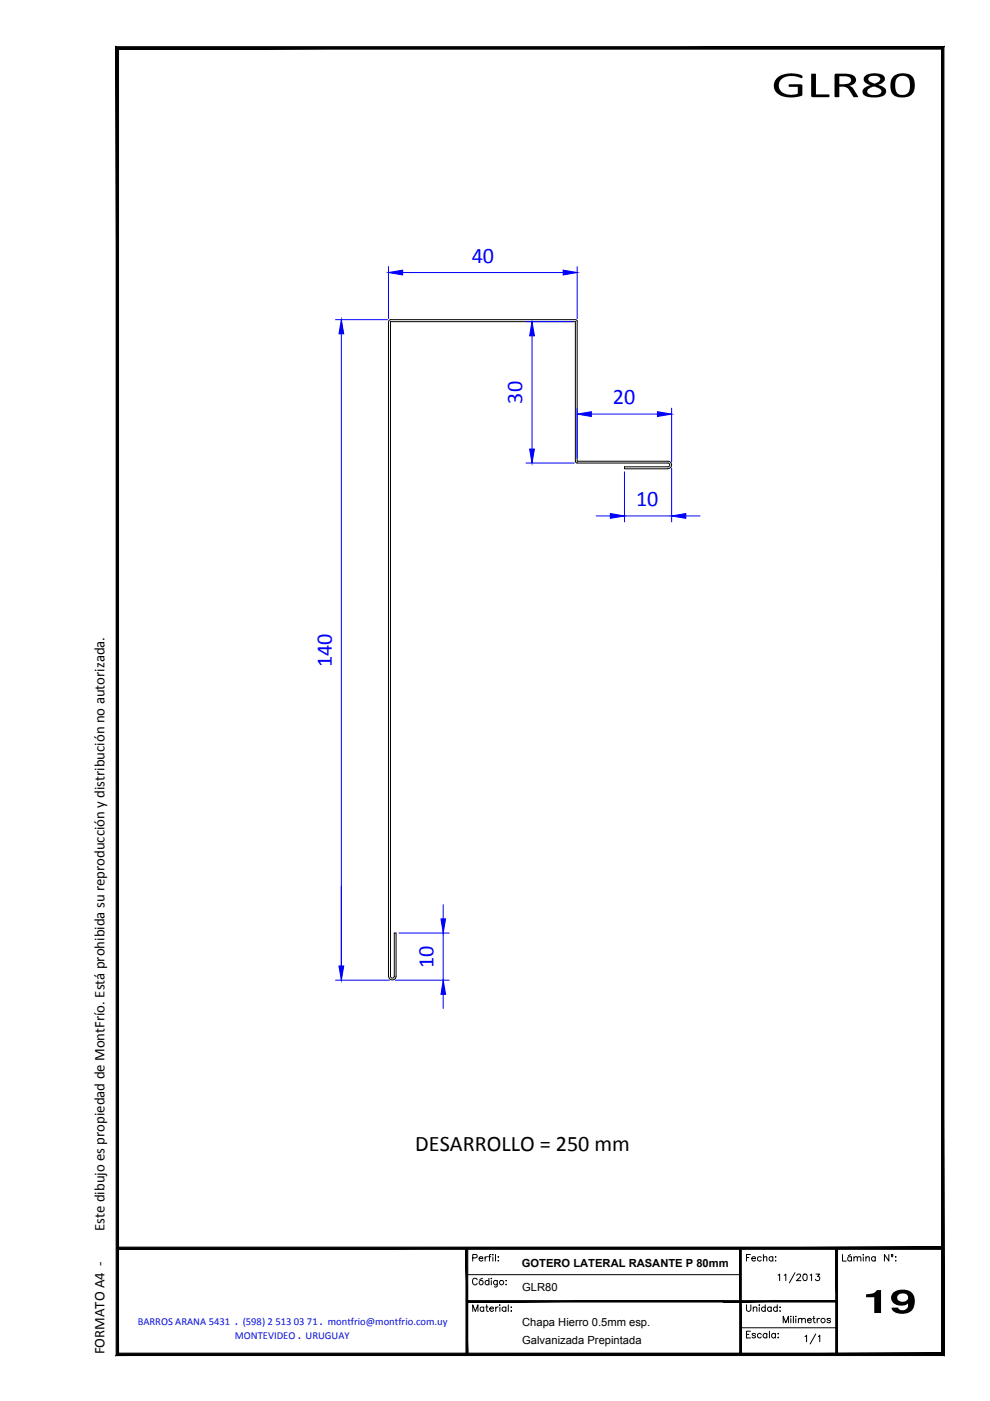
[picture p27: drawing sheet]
<svg xmlns="http://www.w3.org/2000/svg" width="210mm" height="297mm" viewBox="0 0 210 297" stroke-linecap="round" stroke-linejoin="round" font-family="sans-serif">
<defs><g id="words">
<g font-size="4.7" fill="#00f">
<text x="100" y="55.8">40</text>
<text x="110.7" y="85.6" transform="rotate(-90 110.7 85.6)">30</text>
<text x="129.9" y="85.7">20</text>
<text x="134.9" y="107.4">10</text>
<text x="70.3" y="141.5" transform="rotate(-90 70.3 141.5)">140</text>
<text x="91.9" y="205.3" transform="rotate(-90 91.9 205.3)">10</text>
</g>
<text font-size="4.7" x="88" y="244.1">DESARROLLO = 250 mm</text>
<g font-size="3.1">
<text x="22.1" y="261" transform="rotate(-90 22.1 261)">Este dibujo es propiedad de MontFrío. Está prohibida su reproducción y distribución no autorizada.</text>
<text x="22.1" y="287.1" transform="rotate(-90 22.1 287.1)">FORMATO A4 -</text>
</g>
<g font-size="2.4">
<text x="110.6" y="268.6">GOTERO LATERAL RASANTE P 80mm</text>
<text x="110.7" y="273.8">GLR80</text>
<text x="110.7" y="281.1">Chapa Hierro 0.5mm esp.</text>
<text x="110.7" y="284.9">Galvanizada Prepintada</text>
</g>
<g font-size="2.2" fill="#0012ba">
<text x="29.2" y="281">BARROS ARANA 5431 . (598) 2 513 03 71 . montfrio@montfrio.com.uy</text>
<text x="49.8" y="283.8">MONTEVIDEO . URUGUAY</text>
</g>
</g></defs>
<g fill="none" stroke="#000" stroke-width=".21">
<path d="M82.4 68.2v138.8M122 67.8h-39.2l-.4 .4M122 67.8l.4 .4M122.4 68.2v29.6h19.2M122 97.8v-29.6h-39.2v138.8a.4 .4 0 0 0 .4 .4 .4 .4 0 0 0 .4-.4v-9.2h.4v9.2a.78 .78 0 0 1-.8 .8 .78 .78 0 0 1-.8-.8M122 97.8l.4 .4h19.2M141.6 99h-9.2v.4h9.2M141.6 97.8a.78 .78 0 0 1 .8 .8 .78 .78 0 0 1-.8 .8M141.6 98.2a.4 .4 0 0 1 .4 .4 .4 .4 0 0 1-.4 .4M99 270.3h58M100.2 278v-1.4l.6 1.4 .5-1.4v1.4M100.2 266.7l.9-.1v-.5l-.9-.1v1.4"/>
<path d="M101.2 271.4a.5 .5 0 0 0-.6-.4 .5 .5 0 0 0-.4 .5v.4a.5 .5 0 0 0 .4 .5 .5 .5 0 0 0 .6-.3M101.6 266.8h.8a.46 .46 0 0 0-.5-.3 .46 .46 0 0 0-.4 .4 .46 .46 0 0 0 .4 .5l.5-.2M102.3 271l-.6 .3M102.6 277.3a.43 .43 0 0 0-.7-.1 .43 .43 0 0 0 0 .7 .43 .43 0 0 0 .7-.1M102.6 277.1v.9M102.9 266.4v1M103 277.1h.4M103.2 276.6v1.4h.3M103.4 266.4l-.5 .2v.2M103.6 266.4h.4M103.7 271.7a.45 .45 0 0 0-.7-.1 .45 .45 0 0 0 0 .7 .45 .45 0 0 0 .7-.1M103.7 271v1.4"/>
<path d="M103.8 277.5h.8a.42 .42 0 0 0-.6-.3 .42 .42 0 0 0-.1 .6l.3 .2 .4-.2M104.1 266h-.3v1.4M104.2 271v.1zM104.2 271.5v.9M104.5 266v.1zM104.5 266.5v.9M105.1 266v1.4M105.1 277.1v.9M105.4 271.5v1.3l-.2 .1-.4-.1M105.4 271.7a.45 .45 0 0 0-.6-.1 .45 .45 0 0 0 0 .7 .45 .45 0 0 0 .6-.1M105.6 266.5h.1zM105.6 267.3h.1z"/>
<path d="M105.6 277.1a.43 .43 0 0 0-.5 .4M105.9 276.7h.1zM106 277.2v.8M107.3 277.3a.45 .45 0 0 0-.7-.1 .45 .45 0 0 0 0 .7 .45 .45 0 0 0 .7-.1M107.3 271.5h.1zM107.3 272.3h.1zM107.3 277.1v.9M107.8 276.6v1.4M108.3 277.2h.1zM108.3 278h.1zM158.3 276.6v1.2l.4 .2h.3l.2-.4v-1M158.3 266.6h.5"/>
<path d="M159.1 266h-.8v1.4M159.4 266.8h.8a.42 .42 0 0 0-.6-.3 .42 .42 0 0 0-.1 .7l.2 .2 .5-.2M159.7 277.4l.3-.3 .4 .1 .1 .8M159.7 277.1v.9M161 276.6v.2zM161 277.2v.8M161.4 266.6a.45 .45 0 0 0-.7 0 .45 .45 0 0 0 0 .6 .45 .45 0 0 0 .7 0M161.9 266.7l.3-.3 .3 .1 .1 .9M161.9 266v1.4M162.2 277.3a.45 .45 0 0 0-.6-.1 .45 .45 0 0 0 0 .7 .45 .45 0 0 0 .6-.1M162.2 276.6v1.4M163.5 277.3a.45 .45 0 0 0-.6-.1 .45 .45 0 0 0 0 .7 .45 .45 0 0 0 .6-.1"/>
<path d="M163.5 277.1v.9M163.9 266.6a.45 .45 0 0 0-.7 0 .45 .45 0 0 0 0 .6 .45 .45 0 0 0 .7 0M163.9 266.4v1M164.4 266.5h.1zM164.5 267.3v.1zM164.8 277.3a.45 .45 0 0 0-.7-.1 .45 .45 0 0 0 0 .7 .45 .45 0 0 0 .7-.1M164.8 276.6v1.4M165 270.4l.3-.3v1.4M165.3 277.2h.2zM165.3 278h.2zM166.3 270.4l.3-.3v1.4M167.7 279.1v.1z"/>
<path d="M167.7 279.6v.9M168.2 279.1v1.4M168.6 269.8l-1.2 2.2M168.7 279.1v.1zM168.7 279.6v.9M168.9 270.4l.2-.2 .4-.1 .2 .4-.8 1h.9M169.3 279.8l.3-.3 .4 .1v.9M169.3 279.5v1M170 279.8l.3-.3 .4 .1 .1 .9M170.4 270.2l.4-.1a.77 .77 0 0 1 .3 .8 .77 .77 0 0 1-.5 .6 .89 .89 0 0 1-.2-1.3zM171.2 279.9h.8a.45 .45 0 0 0-.7-.3 .45 .45 0 0 0 .1 .8l.3 .1 .3-.3M171.8 270.4l.3-.3v1.4"/>
<path d="M172.3 279.5h.5M172.5 279.1v1.1l.4 .3M173 270.1h.8l-.5 .5a.47 .47 0 0 1 .5 .5 .47 .47 0 0 1-.4 .5 .47 .47 0 0 1-.5-.4M173.3 279.5v1M173.8 279.5a.43 .43 0 0 0-.5 .4M176.1 279.7l-.3-.2-.4 .1v.2l.6 .2 .1 .2-.3 .3-.5-.3M178.6 266v1.4h.8M180.4 266l-.5 .2M180.5 266.6a.45 .45 0 0 0-.6 0 .45 .45 0 0 0 0 .6 .45 .45 0 0 0 .6 0M180.5 266.4v1M181 266.7l.4-.3 .3 .1 .1 .9M181 266.4v1"/>
<path d="M181.8 266.7l.3-.3 .3 .1 .1 .9M183 266v.1zM183 266.5v.9M183.6 266.7l.3-.3 .4 .1v.9M183.6 266.4v1M185.6 266.6a.45 .45 0 0 0-.7 0 .45 .45 0 0 0 0 .6 .45 .45 0 0 0 .7 0M185.6 266.4v1M188.5 266v1.4l-1-1.4v1.4M189 266.4h.3M189.9 266.5h.1zM189.9 267.3h.1zM157 281.5h20.4"/>
<path d="M158.3 282.9h.5M159.1 282.2h-.8v1.5h.8M160.2 282.9a.4 .4 0 0 0-.4-.2 .4 .4 0 0 0-.3 .2l.6 .4 .1 .2a.4 .4 0 0 1-.4 .2 .4 .4 0 0 1-.3-.2M161.4 282.9a.45 .45 0 0 0-.7 0 .45 .45 0 0 0 0 .6 .45 .45 0 0 0 .7 0M162.6 282.9a.45 .45 0 0 0-.7 0 .45 .45 0 0 0 0 .6 .45 .45 0 0 0 .7 0M162.6 282.7v1M163.1 282.2v1.5M164.4 282.9a.45 .45 0 0 0-.7 0 .45 .45 0 0 0 0 .6 .45 .45 0 0 0 .7 0M164.4 282.7v1M164.9 282.8h.1zM164.9 283.6h.1zM166.1 280.5v-1.4l.5 1.4 .6-1.4v1.4"/>
<path d="M170.7 283.4l.3-.3v1.4M173 282.8l-1.2 2.1M173.5 283.4l.3-.3v1.4"/>
<circle cx="102" cy="271.9" r=".46"/>
<circle cx="106.3" cy="271.9" r=".45"/>
<circle cx="174.5" cy="280" r=".45"/>
<circle cx="189.2" cy="266.2" r=".18"/>
</g>
<g fill="none" stroke="#00f" stroke-width=".21">
<path d="M82.4 56.5v11.1M85.4 57.8h34M122.4 56.5v11.1M71.1 67.8h11.1M72.4 70.8v137M111.5 68.2h9.9M112.8 71.2v24M111.5 98.2h10.3M122.4 86.5v10.7M125.4 87.8h14M142.4 86.5v11.5M142.4 99.2v11.5"/>
<path d="M126.4 109.4h3M132.4 100v10.7M132.4 109.4h10M145.4 109.4h3M84.6 197.8h10.6M94 191.8v3M94 197.8v10M71.1 207.8h11.5M83.8 207.8h11.4M94 210.8v3"/>
</g>
<g fill="#00f" stroke="#00f" stroke-width=".21">
<path d="M71.9 204.8h1l-.5 3z"/>
<path d="M72.4 67.8l.5 3h-1z"/>
<path d="M82.4 57.8l3-.5v1z"/>
<path d="M119.4 57.3l3 .5-3 .5z"/>
<path d="M112.8 68.2l.5 3h-1z"/>
<path d="M112.3 95.2h1l-.5 3z"/>
<path d="M122.4 87.8l3-.5v1z"/>
<path d="M139.4 87.3l3 .5-3 .5z"/>
<path d="M129.4 108.9l3 .5-3 .5z"/>
<path d="M142.4 109.4l3-.5v1z"/>
<path d="M93.5 194.8h1l-.5 3z"/>
<path d="M94 207.8l.5 3h-1z"/>
</g>
<g fill="#000" stroke="#000" stroke-width=".21">
<path d="M24.6 9.9l.5 .5 175-.5zM25.1 10.4l175-.5-.5 .5zM200.1 9.9l-.5 .5 .5 277zM199.6 10.4l.5 277-.5-.5zM24.6 287.4h175.5l-.5-.5zM24.6 287.4l.5-.5h174.5zM24.6 9.9v277.5l.5-.5zM24.6 9.9l.5 .5v276.5z"/>
<path d="M98.8 264.7l.4 22.4v-22.4zM98.8 264.7l.4 22.4h-.4z"/>
<path d="M99 276.1h54.4v-.3zM99 275.8h54.4l-54.4 .3z"/>
<path d="M156.8 264.7l.4 22.4v-22.4zM156.8 264.7l.4 22.4h-.4z"/>
<path d="M153.4 276.1h24v-.3zM153.4 275.8h24l-24 .3z"/>
<path d="M177.2 264.7l.4 22.4v-22.4zM177.2 264.7l.4 22.4h-.4z"/>
<path d="M24.9 264.9h175v-.5zM24.9 264.4h175l-175 .5z"/>
</g>
<g fill="#000">
<path d="M164.7 16.6l.7-.6 1-.3 1.2-.2 1.2 .1a1.44 1.44 0 0 1 1.4 .7l-.1 .2-.2 .1-1.3-.4-1.3-.1-1.3 .5-.5 .4-.3 .6 .1 1.2a2.96 2.96 0 0 0 3.7 1.1h.1v-1.5h-1.8l-.1-.5h2.8l.1 2.2-.2 .3-1.6 .3h-1.2l-1.3-.3-.8-.5-.5-.5-.4-.9 .1-1.1zM172 15.7h1v4.3h2.8v.5l-3.4 .1-.4-.1zM183.6 274.4l1.7-.2 .6-.7h.9v4.9h-1.4v-3.4h-1.8z"/>
<path d="M183.4 16.1l.9-.4 1.9-.1a1.31 1.31 0 0 1 1.4 1.3l-.3 .5-1.1 .6 .7 .3a1.13 1.13 0 0 1 1 1.3 1.13 1.13 0 0 1-1.3 .9l-.6 .2-1.7-.1a1.2 1.2 0 0 1-1.3-1.6l.3-.4 1.3-.5-.5-.2a1.03 1.03 0 0 1-.9-.7 1.03 1.03 0 0 1 .2-1.1zM184.3 16.3a.85 .85 0 0 0 0 .9 .85 .85 0 0 0 .8 .4 1.01 1.01 0 0 0 1.1-.1 1.01 1.01 0 0 0 .3-1.1 2.26 2.26 0 0 0-2.2-.1zM184.1 18.9a.73 .73 0 0 0-.1 .9 .73 .73 0 0 0 .8 .3l.4 .1a1.28 1.28 0 0 0 1.7-.9l-.1-.1a1.77 1.77 0 0 0-2.3-.5z"/>
<path d="M189.3 16.3l.3-.3 .8-.3 1.4-.1a2.13 2.13 0 0 1 2.2 2.6l-.3 1.1a2.69 2.69 0 0 1-3.4 1.2 2.33 2.33 0 0 1-1.5-2.9l.2-.7zM190.4 16.3l-.5 .8v1.7a1.58 1.58 0 0 0 1.8 1.3 1.58 1.58 0 0 0 1.2-1.9v-1a1.55 1.55 0 0 0-2.5-.9z"/>
<path d="M177.1 15.7h2.5a1.5 1.5 0 0 1 1.9 1.5 1.68 1.68 0 0 1-1.4 1l.7 .4 1.1 1.8a.28 .28 0 0 1-.1 .3 .28 .28 0 0 1-.4-.1l-.5-.1-.7-1.2a1.62 1.62 0 0 0-1.6-.9h-.6l-.1 2.2h-.9l-.1-4.7zM178 16.2v1.7h.9a1.33 1.33 0 0 0 1.6-.8 1.04 1.04 0 0 0-1.4-.9z"/>
<path d="M189.3 274.1l1-.5 1.5-.2 .9 .2 .5 .4 .6 .8 .2 .7-.1 1.1-.2 .7-.6 .7-.9 .5h-1.6l-1.2-.5-.4-.5v-.3h1.4a1.11 1.11 0 0 0 1.4 .5 1.11 1.11 0 0 0 .7-1.3h-.1a2.16 2.16 0 0 1-3.5-1.4zM190.4 274.6a.91 .91 0 0 0 0 1 .91 .91 0 0 0 .9 .4 .94 .94 0 0 0 1.2-1 .94 .94 0 0 0-1.4-.7z"/>
</g>
<use href="#words"/>
</svg>
